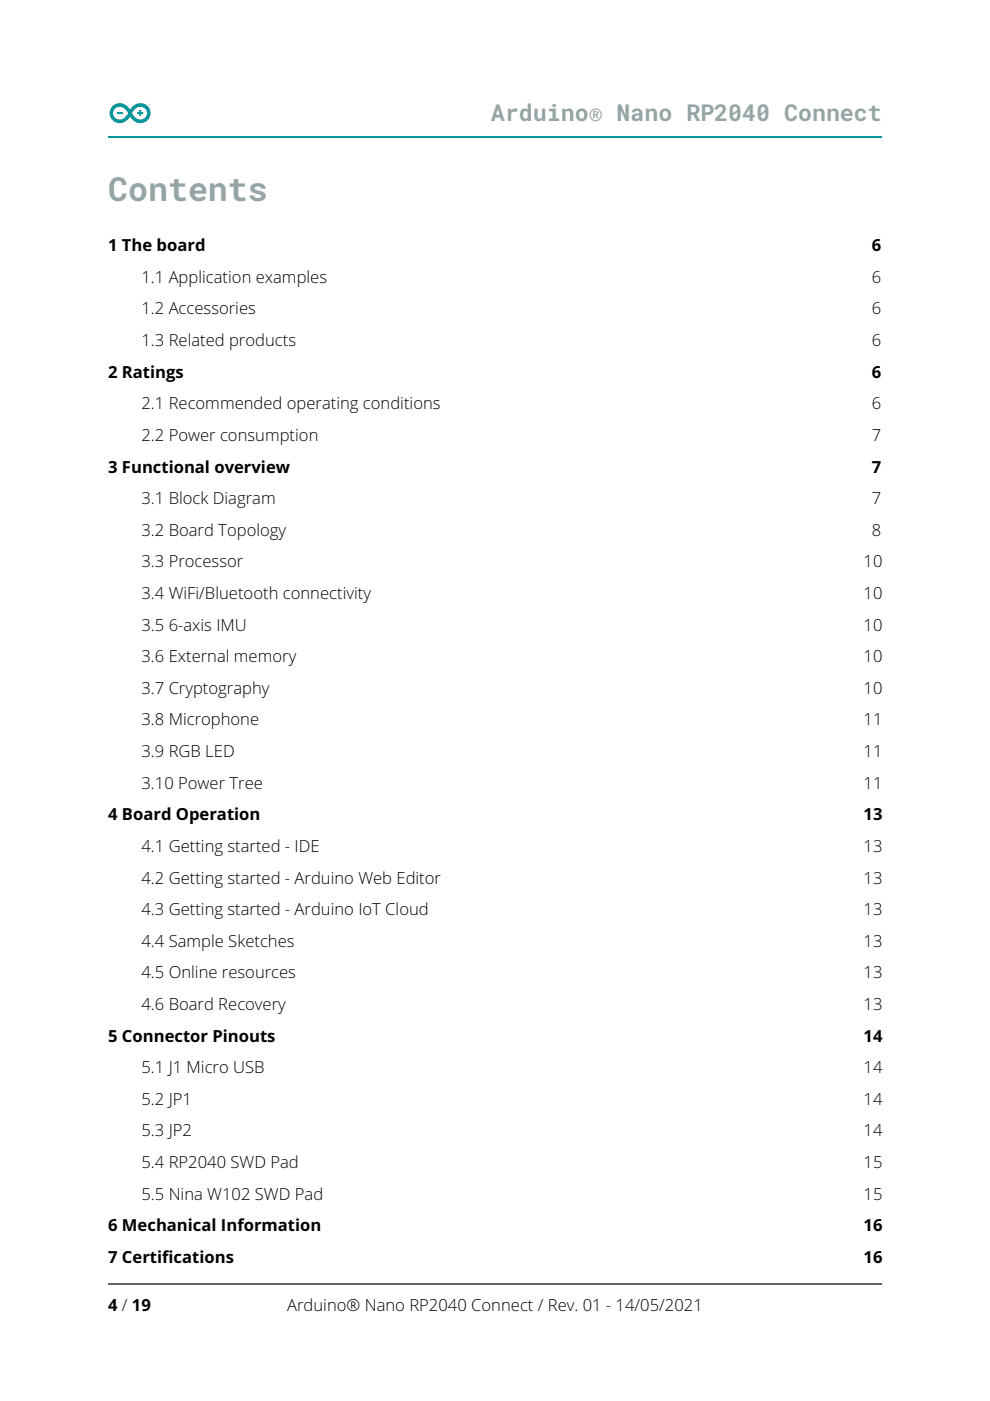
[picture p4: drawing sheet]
<svg xmlns="http://www.w3.org/2000/svg" width="210mm" height="297mm" viewBox="0 0 210 297" stroke-linecap="round" stroke-linejoin="round" font-family="sans-serif">
<defs><g id="words">
<text font-size="7.1" fill="#95a5a6" x="22.9" y="42.7">Contents</text>
<text font-size="4.9" fill="#95a5a6" x="104.1" y="25.8">Arduino® Nano RP2040 Connect</text>
<g font-size="3.5">
<text x="22.9" y="53.3">1 The board</text>
<text x="184.9" y="53.3">6</text>
<text x="30" y="60">1.1 Application examples</text>
<text x="184.9" y="60">6</text>
<text x="30" y="66.7">1.2 Accessories</text>
<text x="184.9" y="66.7">6</text>
<text x="30" y="73.4">1.3 Related products</text>
<text x="184.9" y="73.4">6</text>
<text x="22.9" y="80.1">2 Ratings</text>
<text x="184.9" y="80.1">6</text>
<text x="30" y="86.8">2.1 Recommended operating conditions</text>
<text x="184.9" y="86.8">6</text>
<text x="30" y="93.5">2.2 Power consumption</text>
<text x="184.9" y="93.5">7</text>
<text x="22.9" y="100.2">3 Functional overview</text>
<text x="184.9" y="100.2">7</text>
<text x="30" y="106.9">3.1 Block Diagram</text>
<text x="184.9" y="106.9">7</text>
<text x="30" y="113.6">3.2 Board Topology</text>
<text x="184.9" y="113.6">8</text>
<text x="30" y="120.3">3.3 Processor</text>
<text x="183.1" y="120.3">10</text>
<text x="30" y="127">3.4 WiFi/Bluetooth connectivity</text>
<text x="183.1" y="127">10</text>
<text x="30" y="133.7">3.5</text>
<text x="35.8" y="133.7">6-axis IMU</text>
<text x="183.1" y="133.7">10</text>
<text x="30" y="140.4">3.6 External memory</text>
<text x="183.1" y="140.4">10</text>
<text x="30" y="147.1">3.7 Cryptography</text>
<text x="183.1" y="147.1">10</text>
<text x="30" y="153.8">3.8 Microphone</text>
<text x="183.1" y="153.8">11</text>
<text x="30" y="160.5">3.9 RGB LED</text>
<text x="183.1" y="160.5">11</text>
<text x="30" y="167.2">3.10 Power Tree</text>
<text x="183.1" y="167.2">11</text>
<text x="22.9" y="173.9">4 Board Operation</text>
<text x="183.1" y="173.9">13</text>
<text x="30" y="180.6">4.1 Getting started - IDE</text>
<text x="183.1" y="180.6">13</text>
<text x="30" y="187.3">4.2 Getting started - Arduino Web Editor</text>
<text x="183.1" y="187.3">13</text>
<text x="30" y="194">4.3 Getting started - Arduino IoT Cloud</text>
<text x="183.1" y="194">13</text>
<text x="30" y="200.7">4.4 Sample Sketches</text>
<text x="183.1" y="200.7">13</text>
<text x="30" y="207.4">4.5 Online resources</text>
<text x="183.1" y="207.4">13</text>
<text x="30" y="214.1">4.6 Board Recovery</text>
<text x="183.1" y="214.1">13</text>
<text x="22.9" y="220.8">5 Connector Pinouts</text>
<text x="183.1" y="220.8">14</text>
<text x="30" y="227.5">5.1 J1 Micro USB</text>
<text x="183.1" y="227.5">14</text>
<text x="30" y="234.2">5.2 JP1</text>
<text x="183.1" y="234.2">14</text>
<text x="30" y="240.9">5.3 JP2</text>
<text x="183.1" y="240.9">14</text>
<text x="30" y="247.6">5.4 RP2040 SWD Pad</text>
<text x="183.1" y="247.6">15</text>
<text x="30" y="254.4">5.5 Nina W102 SWD Pad</text>
<text x="183.1" y="254.4">15</text>
<text x="22.9" y="261.1">6 Mechanical Information</text>
<text x="183.1" y="261.1">16</text>
<text x="22.9" y="267.8">7 Certifications</text>
<text x="183.1" y="267.8">16</text>
<text x="22.9" y="278">4 / 19</text>
<text x="60.9" y="278">Arduino® Nano RP2040 Connect / Rev. 01 - 14/05/2021</text>
</g>
</g></defs>
<path d="M22.9 29.1h164.1" fill="none" stroke="#00979d" stroke-width=".35"/>
<path d="M23.9 22.5a2.18 2.18 0 0 0 .3 3.2 2.18 2.18 0 0 0 3.1-.6l.3-.4a2.22 2.22 0 0 0 2.9 1.2 2.22 2.22 0 0 0 1.1-3 2.32 2.32 0 0 0-4 .3 2.36 2.36 0 0 0-3.7-.7zM24.2 23.2a1.65 1.65 0 0 1 2.8 .5l.2 .3a1.84 1.84 0 0 1-2.7 1.1 1.34 1.34 0 0 1-.3-1.9zM28.7 23.1l-.7 .9a1.83 1.83 0 0 0 2.6 1.1 1.4 1.4 0 0 0 .1-2.1 1.4 1.4 0 0 0-2 .1zM24.8 23.8h1.3v.4h-1.3zM29.1 23.8h.4v-.5h.4v.5h.5v.4h-.5v.4h-.4v-.4h-.4zM31.4 22.1a.23 .23 0 0 1 .4 0 .23 .23 0 0 1-.4 0zM31.5 22v.3h.2v-.3zM31.4 22.1a.2 .2 0 0 0 .4 0 .2 .2 0 0 0-.4 0zM31.6 22v.1z" fill-rule="evenodd" fill="#008184"/>
<path d="M20.1 269.2h169.7v27.8h-169.7z" fill="#fff"/>
<path d="M22.9 272.2h164.1" fill="none" stroke="#666" stroke-width=".35"/>
<use href="#words"/>
</svg>
